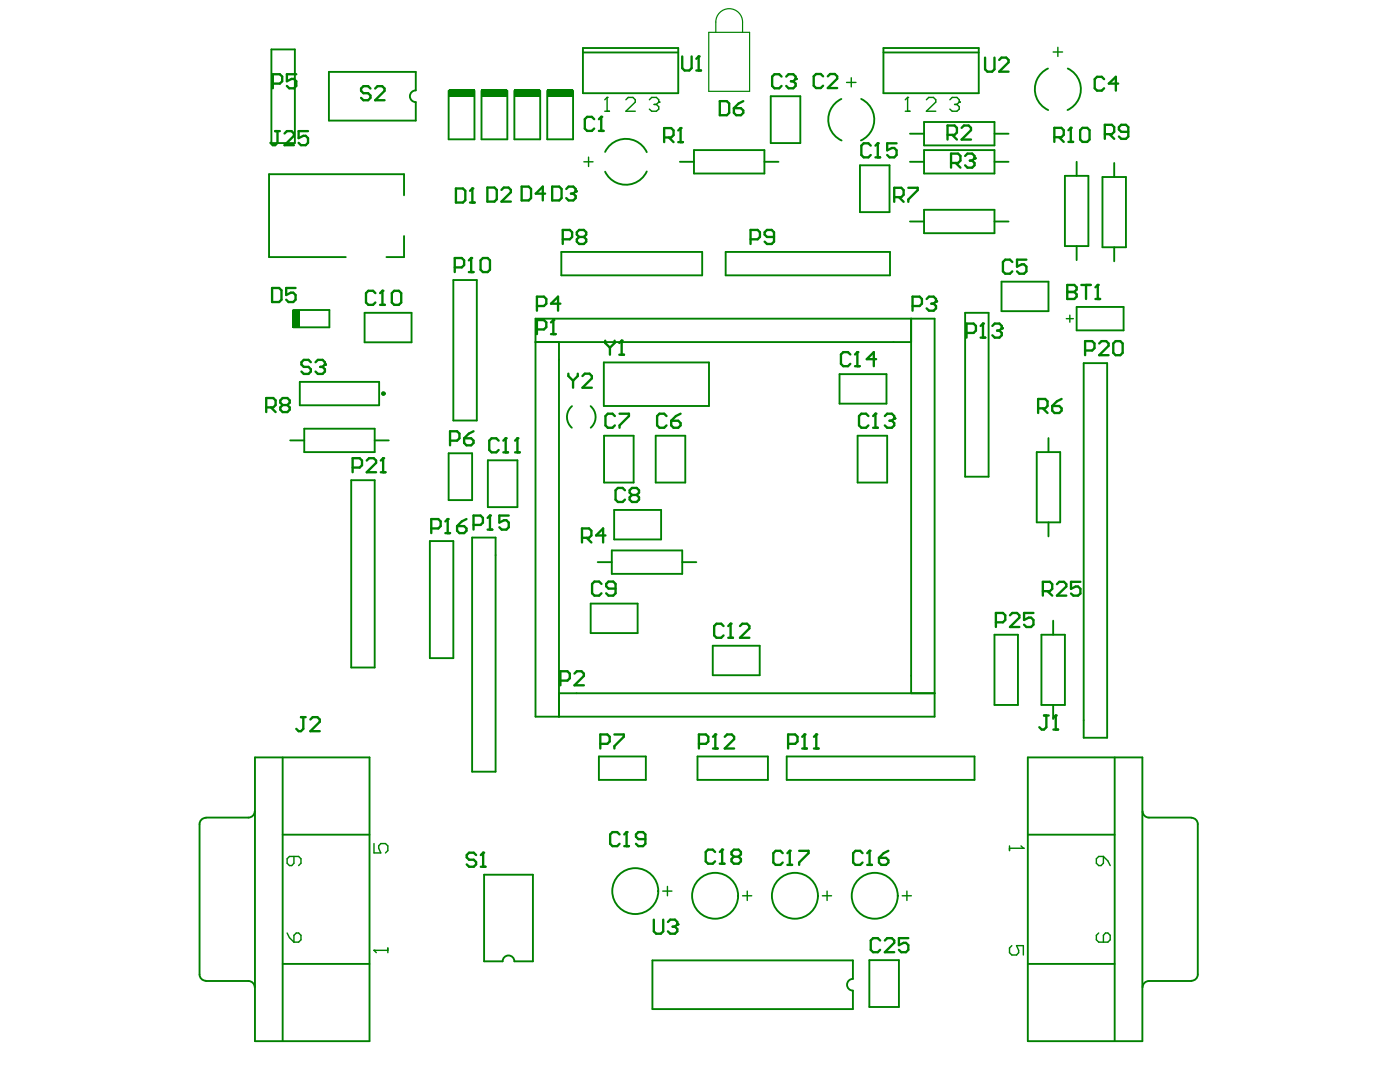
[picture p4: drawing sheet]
<svg xmlns="http://www.w3.org/2000/svg" width="271mm" height="208mm" viewBox="0 0 271 208" stroke-linecap="round" stroke-linejoin="round" font-family="sans-serif">
<path d="M137.2 6.3h7.9v11.4h-7.9zM138.5 4.3v2M143.7 4.3v2" fill="none" stroke="#008000" stroke-width=".23"/>
<g fill="none" stroke="#008000" stroke-width=".36">
<path d="M52.5 9.6h4.6v18.1h-4.6zM80.5 17.5v-3.6h-16.8v9.4h16.8v-3.5M86.8 17.5v9.5h5v-9.5M93.2 17.5v9.5h5v-9.5M99.5 17.5v9.5h5v-9.5M105.9 17.5v9.5h5v-9.5M112.8 9.3h18.5v8.7h-18.5zM112.8 10.1h18.5M149.2 18.6h5.7v9.1h-5.7zM171 9.3h18.4v8.7h-18.4zM171 10.1h18.4M78.2 37.8v-4.1h-26.1v16h14.8"/>
<path d="M131.6 31.3h2.7M134.3 29h13.6v4.6h-13.6zM147.9 31.3h2.8M166.4 32h5.7v9h-5.7zM176.1 31.3h2.7M176.1 25.9h2.7M178.8 23.6h13.7v4.5h-13.7zM178.8 29h13.7v4.6h-13.7zM192.5 31.3h2.7M192.5 25.9h2.7M206.1 34h4.5v13.6h-4.5zM208.4 31.3v2.7"/>
<path d="M213.4 34.2h4.5v13.6h-4.5zM215.6 31.5v2.7M56.7 60h7v3.3h-7M78.2 45.7v4h-3.4M87.7 54.2h4.6v27.1h-4.6zM108.6 48.7h27.3v4.6h-27.3zM140.4 48.7h31.8v4.6h-31.8zM176.1 42.8h2.7M178.8 40.6h13.7v4.5h-13.7zM192.5 42.8h2.7M193.8 54.5h9.1v5.7h-9.1zM208.4 47.6v2.7"/>
<path d="M208.4 59.4h9v4.5h-9zM215.6 47.8v2.7M58 73.9h15.4v4.5h-15.4zM70.6 60.5h9v5.7h-9zM103.6 61.6h77.3v77h-77.3zM103.6 66.2h72.7M108.2 66.2v72.4M116.9 70.1h20.3v8.4h-20.3zM162.5 72.4h9.1v5.7h-9.1zM176.3 61.6v72.5M186.8 60.5h4.5v31.7h-4.5zM209.7 70.2h4.6v72.5h-4.6z"/>
<path d="M56.2 85.2h2.7M58.9 82.9h13.6v4.6h-13.6zM68 92.9h4.5v36.2h-4.5zM72.5 85.2h2.7M86.8 87.7h4.6v9h-4.6zM94.4 89h5.7v9.1h-5.7zM116.9 84.3h5.7v9h-5.7zM118.9 98.6h9v5.7h-9zM126.9 84.3h5.7v9h-5.7zM166 84.3h5.7v9h-5.7zM200.6 87.5h4.6v13.5h-4.6zM202.9 84.7v2.8"/>
<path d="M83.2 104.7h4.5v22.6h-4.5zM91.4 104h4.5v45.3h-4.5zM114.3 116.8h9.1v5.7h-9.1zM115.7 108.7h2.7M118.4 106.5h13.6v4.5h-13.6zM132 108.7h2.8M202.9 101v2.8M108.2 134.1h72.7M137.9 124.9h9.1v5.7h-9.1zM192.5 122.8h4.5v13.6h-4.5zM201.5 122.8h4.6v13.6h-4.6zM203.8 120.1v2.7"/>
<path d="M203.8 136.4v2.7M38.6 159.4v29.1M39.8 158.2h8.3M49.3 146.5h22.2v54.9h-22.2zM54.7 146.5v54.9M115.9 146.3h9.1v4.6h-9.1zM135 146.3h13.6v4.6h-13.6zM152.2 146.3h36.4v4.6h-36.4zM198.9 146.5h22.2v54.9h-22.2zM215.7 146.5v54.9M222.3 158.2h8.3M231.8 159.4v29.1"/>
<path d="M54.7 161.5h16.8M198.9 161.5h16.8M39.8 189.8h8.3M54.7 186.5h16.8M97.3 186h-3.6v-16.8h9.4v16.8h-3.6M165.1 189.4v-3.6h-38.8v9.4h38.8v-3.6M168.2 185.7h5.8v9.1h-5.8zM198.9 186.5h16.8M222.3 189.8h8.3"/>
</g>
<g fill="#008000">
<path d="M93.2 17.4h5v1.4h-5z" fill-rule="evenodd"/>
<path d="M105.9 17.4h5v1.4h-5z" fill-rule="evenodd"/>
<path d="M56.6 60h1.4v3.3h-1.4z" fill-rule="evenodd"/>
<path d="M86.8 17.4h5v1.4h-5z" fill-rule="evenodd"/>
<path d="M99.5 17.4h5v1.4h-5z" fill-rule="evenodd"/>
</g>
<g fill="none" stroke="#008000" stroke-width=".27">
<path d="M117.5 18.8h.1M117.5 18.8v2.7M117.5 18.8l-.5 .5M163.8 15.9h1.8M164.7 15v1.8M175.6 18.8h.1M175.6 18.8v2.7M175.6 18.8l-.4 .5M117 21.5h.9M175.2 21.5h.9M206.4 61.6h1.3M207 61v1.3"/>
<path d="M159.2 173.3h1.7M160.1 172.4v1.8M195.4 163.6v.9M195.4 164.1h2.6M197.6 163.6l.4 .5M198 164.1h.1M195.8 182.9l-.4 .5v.9l.4 .4h.9l.4-.4v-.5l-.4-.9h1.3v1.8"/>
</g>
<path d="M52.8 16.2h1.4l.4-.5v-.9l-.4-.4h-1.4v2.7M57.3 14.4h-1.8v1.3l.9-.4h.5l.4 .4v.9l-.4 .5h-.9l-.5-.5M52.7 55.7h1.3l.5 .5v1.8l-.5 .4h-1.3zM57.2 55.7h-1.8v1.4l.9-.5h.4l.5 .5v.9l-.5 .4h-.9l-.4-.4M92.1 165.4l-.4-.5h-.9l-.5 .5v.5l.5 .4h.9l.4 .5v.4l-.4 .5h-.9l-.5-.5M93 167.7h1M93.5 164.9v2.8" fill="none" stroke="#008000" stroke-width=".45"/>
<circle cx="93.5" cy="164.9" r=".23" fill="#008000"/>
<path d="M94.8 99.7v2.7M91.6 101.5h1.4l.5-.4v-.9l-.5-.5h-1.4v2.7M94.4 102.4h.9M93.5 164.9l-.5 .5" fill="none" stroke="#008000" stroke-width=".45"/>
<circle cx="94.8" cy="99.7" r=".23" fill="#008000"/>
<path d="M94.8 99.7l-.4 .5M96.5 85.2l-.5-.4h-.9l-.4 .4v1.8l.4 .5h.9l.5-.5M97.4 87.5h.9M97.9 84.8v2.7M98.5 99.7h-1.9v1.4l.9-.5h.5l.5 .5v.9l-.5 .4h-.9l-.5-.4" fill="none" stroke="#008000" stroke-width=".45"/>
<circle cx="97.9" cy="84.8" r=".23" fill="#008000"/>
<path d="M97.9 84.8l-.5 .4M99.7 87.5h.9M100.1 84.8v2.7" fill="none" stroke="#008000" stroke-width=".45"/>
<circle cx="100.1" cy="84.8" r=".23" fill="#008000"/>
<path d="M88 51.7h1.4l.4-.4v-.9l-.4-.5h-1.4v2.7M90.7 52.6h.9M91.2 49.9v2.7M100.1 84.8l-.4 .4" fill="none" stroke="#008000" stroke-width=".45"/>
<circle cx="91.2" cy="49.9" r=".23" fill="#008000"/>
<path d="M88.2 36.5h1.4l.4 .4v1.8l-.4 .5h-1.4zM91 39.2h.9M91.4 36.5v2.7M91.2 49.9l-.5 .5M93 50.4l.5-.5h.9l.4 .5v1.8l-.4 .4h-.9l-.5-.4z" fill="none" stroke="#008000" stroke-width=".45"/>
<circle cx="91.4" cy="36.5" r=".23" fill="#008000"/>
<g fill="none" stroke="#008000" stroke-width=".45">
<path d="M91.4 36.5l-.4 .4M94.3 36.3h1.4l.4 .4v1.8l-.4 .5h-1.4zM97 36.7l.5-.4h.9l.5 .4v.5l-1.9 1.8h1.9M106.9 36.1h1.3l.5 .5v1.7l-.5 .5h-1.3zM109.6 36.6l.4-.5h.9l.5 .5v.4M103.9 59.2h1.4l.4-.5v-.9l-.4-.4h-1.4v2.7M108.4 58.7h-1.8l1.4-1.3v2.7M108.9 46.3h1.4l.4-.5v-.9l-.4-.4h-1.4v2.7M112.1 45.8l-.5-.4v-.5l.5-.4h.9l.4 .4v.5l-.4 .4M112.1 45.8l-.5 .5v.4l.5 .5h.9l.4-.5v-.4l-.4-.5M112.1 45.8h.9M110 72.3v.4l.9 .9"/>
<path d="M110.9 73.6v1.4M111.8 72.3v.4l-.9 .9M112.7 72.7l.5-.4h.9l.4 .4v.5l-1.8 1.8h1.8M108.4 131.7h1.4l.5-.5v-.9l-.5-.5h-1.4v2.8M111.2 130.3l.4-.5h.9l.5 .5v.5l-1.8 1.8h1.8"/>
</g>
<circle cx="111.4" cy="37" r=".23" fill="#008000"/>
<g fill="none" stroke="#008000" stroke-width=".45">
<path d="M110.5 37.5h.4M110.9 37.5l.5 .4v.4l-.5 .5h-.9l-.4-.5M111.4 37l-.5 .5M117.1 65.9v.5l.9 .9M118 67.3v1.3M118.9 65.9v.5l-.9 .9M119.9 68.6h.9M120.3 65.9v2.7M119 80.5l-.5-.5h-.9l-.4 .5v1.8l.4 .4h.9l.5-.4M119.9 80h1.8v.5l-1.8 1.8v.4M120.9 94.8l-.4-.4h-.9l-.5 .4v1.8l.5 .5h.9l.4-.5M122.3 95.7l-.4-.4v-.5l.4-.4h.9l.5 .4v.5l-.5 .4"/>
<path d="M122.3 95.7l-.4 .5v.4l.4 .5h.9l.5-.5v-.4l-.5-.5M122.3 95.7h.9"/>
</g>
<path d="M113 31.3h1.8M113.9 30.4v1.8M128.3 172.4h1.7M129.2 171.5v1.8" fill="none" stroke="#008000" stroke-width=".27"/>
<circle cx="120.3" cy="65.9" r=".23" fill="#008000"/>
<path d="M120.3 65.9l-.4 .5M135.3 143.9h1.3l.5-.5v-.9l-.5-.4h-1.3v2.7M138 144.8h.9M138.4 142.1v2.7" fill="none" stroke="#008000" stroke-width=".45"/>
<circle cx="138.4" cy="142.1" r=".23" fill="#008000"/>
<path d="M132 10.9v2.3l.5 .4h.9l.4-.4v-2.3M134.8 13.6h.9M135.2 10.9v2.7M139.3 19.6h1.4l.4 .4v1.8l-.4 .5h-1.4zM143.8 19.6l-.9 .4-.9 .9M142 20.9h1.4l.4 .5v.4l-.4 .5h-.9l-.5-.5zM138.4 142.1l-.4 .4M140.3 142.5l.4-.4h.9l.5 .4v.5l-1.8 1.8h1.8" fill="none" stroke="#008000" stroke-width=".45"/>
<circle cx="135.2" cy="10.9" r=".23" fill="#008000"/>
<path d="M135.2 10.9l-.4 .5M151.5 165l-.5-.4h-.9l-.4 .4v1.8l.4 .5h.9l.5-.5M152.4 167.3h.9M152.8 164.6v2.7" fill="none" stroke="#008000" stroke-width=".45"/>
<circle cx="152.8" cy="164.6" r=".23" fill="#008000"/>
<path d="M152.5 143.9h1.4l.4-.5v-.9l-.4-.4h-1.4v2.7M155.2 144.8h1M155.7 142.1v2.7M152.8 164.6l-.4 .4M154.7 164.6h1.8v.4l-1.8 1.8v.5" fill="none" stroke="#008000" stroke-width=".45"/>
<circle cx="155.7" cy="142.1" r=".23" fill="#008000"/>
<path d="M155.7 142.1l-.5 .4M157.5 144.8h.9M158 142.1v2.7" fill="none" stroke="#008000" stroke-width=".45"/>
<circle cx="158" cy="142.1" r=".23" fill="#008000"/>
<path d="M151.2 14.8l-.4-.4h-.9l-.5 .4v1.8l.5 .5h.9l.4-.5M152.2 14.8l.4-.4h.9l.5 .4v.5M158 142.1l-.5 .4" fill="none" stroke="#008000" stroke-width=".45"/>
<circle cx="154" cy="15.3" r=".23" fill="#008000"/>
<path d="M153.1 15.7h.4M153.5 15.7l.5 .5v.4l-.5 .5h-.9l-.4-.5M154 15.3l-.5 .4M166.9 165l-.4-.4h-.9l-.5 .4v1.8l.5 .5h.9l.4-.5M167.8 167.3h.9M168.3 164.6v2.7" fill="none" stroke="#008000" stroke-width=".45"/>
<circle cx="168.3" cy="164.6" r=".23" fill="#008000"/>
<path d="M168.1 80.5l-.5-.5h-.9l-.5 .5v1.8l.5 .4h.9l.5-.4M169 82.7h.9M169.4 80v2.7M168.3 164.6l-.5 .4M170.1 165.9h1.4l.4 .5v.4l-.4 .5h-.9l-.5-.5zM171.9 164.6l-.9 .4-.9 .9" fill="none" stroke="#008000" stroke-width=".45"/>
<circle cx="169.4" cy="80" r=".23" fill="#008000"/>
<path d="M169.4 80l-.4 .5M171.2 80.5l.5-.5h.9l.5 .5v.4" fill="none" stroke="#008000" stroke-width=".45"/>
<circle cx="173.1" cy="80.9" r=".23" fill="#008000"/>
<path d="M164.6 68.6l-.5-.5h-.9l-.5 .5v1.8l.5 .4h.9l.5-.4M165.5 70.8h.9M165.9 68.1v2.7M172.1 81.4h.5M172.6 81.4l.5 .4v.5l-.5 .4h-.9l-.5-.4M173.1 80.9l-.5 .5" fill="none" stroke="#008000" stroke-width=".45"/>
<circle cx="165.9" cy="68.1" r=".23" fill="#008000"/>
<path d="M168.5 28.2l-.4-.5h-1l-.4 .5v1.8l.4 .4h1l.4-.4M169.4 30.4h.9M169.9 27.7v2.7M165.9 68.1l-.4 .5M169.6 69.5h-1.9l1.4-1.4v2.7" fill="none" stroke="#008000" stroke-width=".45"/>
<circle cx="169.9" cy="27.7" r=".23" fill="#008000"/>
<path d="M169.9 27.7l-.5 .5M173.5 27.7h-1.8v1.4l.9-.5h.5l.4 .5v.9l-.4 .4h-1l-.4-.4M176.6 59.2h1.4l.4-.5v-.9l-.4-.4h-1.4v2.7M179.3 57.8l.5-.4h.9l.4 .4v.5" fill="none" stroke="#008000" stroke-width=".45"/>
<circle cx="181.1" cy="58.3" r=".23" fill="#008000"/>
<path d="M184 31.5h1.4l.5-.4v-.9l-.5-.5h-1.4v2.7M185 31.5l.9 .9M186.8 30.2l.4-.5h.9l.5 .5v.4M180.2 58.7h.5M180.7 58.7l.4 .5v.4l-.4 .5h-.9l-.5-.5M181.1 58.3l-.4 .4" fill="none" stroke="#008000" stroke-width=".45"/>
<circle cx="188.6" cy="30.6" r=".23" fill="#008000"/>
<g fill="none" stroke="#008000" stroke-width=".45">
<path d="M190.6 11.1v2.3l.5 .5h.9l.5-.5v-2.3M193.4 11.6l.4-.5h.9l.5 .5v.5l-1.8 1.8h1.8M183.4 26.1h1.3l.5-.5v-.9l-.5-.4h-1.3v2.7M184.3 26.1l.9 .9M186.1 24.7l.4-.4h1l.4 .4v.5l-1.8 1.8h1.8M187.7 31.1h.4M188.1 31.1l.5 .4v.5l-.5 .4h-.9l-.4-.4M188.6 30.6l-.5 .5M195.9 50.7l-.4-.5h-1l-.4 .5v1.8l.4 .4h1l.4-.4M198.6 50.2h-1.8v1.4l.9-.5h.5l.4 .5v.9l-.4 .4h-.9l-.5-.4M206.5 55.1v2.7h1.4l.5-.4v-.5l-.5-.4h-1.4M210 67.8h1.4l.4-.5v-.9l-.4-.4h-1.4v2.7"/>
<path d="M212.7 66.4l.5-.4h.9l.4 .4v.5l-1.8 1.8h1.8M215.4 66.4l.5-.4h.9l.5 .4v1.9l-.5 .4h-.9l-.5-.4z"/>
</g>
<path d="M212.2 166.1l.4-.4h.9v1.3l-.4 .4h-.5l-.4-.4zM213.5 165.7l.9 .8 .5 .9M212.6 180.5l-.4 .4v.9l.4 .4h1.8l.5-.4v-.9l-.5-.4h-.5l-.4 .4v1.3" fill="none" stroke="#008000" stroke-width=".27"/>
<circle cx="206.5" cy="56.5" r=".23" fill="#008000"/>
<path d="M206.5 55.1h1.4l.5 .5v.4l-.5 .5h-1.4M209.3 55.1h1.8M210.2 55.1v2.7M212 57.8h.9M212.4 55.1v2.7" fill="none" stroke="#008000" stroke-width=".45"/>
<circle cx="212.4" cy="55.1" r=".23" fill="#008000"/>
<path d="M213.7 15.3l-.5-.4h-.9l-.4 .4v1.8l.4 .4h.9l.5-.4M216.4 16.2h-1.8l1.3-1.3v2.6M212.4 55.1l-.4 .5M51.5 78.8h1.4l.4-.4v-1l-.4-.4h-1.4v2.7M52.4 78.8l.9 .9M54.7 78.4l-.5-.5v-.5l.5-.4h.9l.5 .4v.5l-.5 .5M54.7 78.4l-.5 .4v.5l.5 .4h.9l.5-.4v-.5l-.5-.4M54.7 78.4h.9M103.9 63.7h1.4l.4-.4v-.9l-.4-.5h-1.4v2.7M106.6 64.6h.9M107.1 61.9v2.7" fill="none" stroke="#008000" stroke-width=".45"/>
<circle cx="107.1" cy="61.9" r=".23" fill="#008000"/>
<path d="M107.1 61.9l-.5 .5M119.9 161.4l-.5-.4h-.9l-.4 .4v1.8l.4 .5h.9l.5-.5M120.8 163.7h.9M121.3 161v2.7" fill="none" stroke="#008000" stroke-width=".45"/>
<circle cx="121.3" cy="161" r=".23" fill="#008000"/>
<path d="M121.3 161l-.5 .4M124.9 162.3h-1.4l-.4-.4v-.5l.4-.4h.9l.5 .4v1.8l-.5 .5h-.9l-.4-.5M138.4 164.8l-.5-.4h-.9l-.4 .4v1.8l.4 .5h.9l.5-.5M139.3 167.1h.9M139.8 164.4v2.7" fill="none" stroke="#008000" stroke-width=".45"/>
<path d="M121.1 19.3l.5-.5h.9l.4 .5v.5l-1.8 1.7h1.8M125.7 19.3l.4-.5h.9l.5 .5v.5M127.5 19.8h.1M127.5 19.8l-.5 .4M126.6 20.2h.4M127 20.2l.5 .5v.4l-.5 .4h-.9l-.4-.4" fill="none" stroke="#008000" stroke-width=".27"/>
<circle cx="139.8" cy="164.4" r=".23" fill="#008000"/>
<path d="M140 121.1l-.4-.4h-.9l-.5 .4v1.8l.5 .5h.9l.4-.5M140.9 123.4h.9M141.4 120.7v2.7M139.8 164.4l-.5 .4M142 165.7l-.4-.4v-.5l.4-.4h.9l.5 .4v.5l-.5 .4M142 165.7l-.4 .5v.4l.4 .5h.9l.5-.5v-.4l-.5-.5M142 165.7h.9" fill="none" stroke="#008000" stroke-width=".45"/>
<circle cx="141.4" cy="120.7" r=".23" fill="#008000"/>
<path d="M60.2 70.1l-.5-.5h-.9l-.5 .5v.4l.5 .5h.9l.5 .4v.5l-.5 .4h-.9l-.5-.4M61.1 70.1l.4-.5h.9l.5 .5v.4M195.5 119l.4-.4h.9l.5 .4v.5l-1.8 1.8h1.8M200 118.6h-1.8v1.3l.9-.4h.4l.5 .4v.9l-.5 .5h-.9l-.4-.5M58.2 138.7h1M58.7 138.7v2.3l-.5 .4h-.4l-.5-.4M60.1 139.2l.4-.5h.9l.5 .5v.4l-1.8 1.8h1.8M141.4 120.7l-.5 .4M143.2 121.1l.5-.4h.9l.4 .4v.5l-1.8 1.8h1.8M192.7 120.4h1.4l.4-.5v-.9l-.4-.4h-1.4v2.7" fill="none" stroke="#008000" stroke-width=".45"/>
<path d="M179.3 19.3l.4-.5h.9l.5 .5v.5l-1.8 1.7h1.8M183.8 19.3l.5-.5h.9l.4 .5v.5M185.6 19.8h.1M185.6 19.8l-.4 .4M184.7 20.2h.5M185.2 20.2l.4 .5v.4l-.4 .4h-.9l-.5-.4M56.9 165.7v1.3l-.4 .4h-.5l-.4-.4v-.9l.4-.4h1.8l.4 .4v.9l-.4 .4M72.4 163.2v1.8h1.3l-.4-.9v-.5l.4-.4h.9l.5 .4v.9l-.5 .5M55.6 180.5l.4 .9 .9 .8M56.9 180.9l.4-.4h.5l.4 .4v.9l-.4 .4h-.9z" fill="none" stroke="#008000" stroke-width=".27"/>
<circle cx="62.9" cy="70.5" r=".23" fill="#008000"/>
<g fill="none" stroke="#008000" stroke-width=".45">
<path d="M53.2 25.4h1M53.7 25.4v2.2l-.5 .5h-.4l-.5-.5M55.1 25.8l.4-.4h.9l.5 .4v.5l-1.8 1.8h1.8M59.6 25.4h-1.8v1.3l.9-.4h.5l.4 .4v.9l-.4 .5h-1l-.4-.5M62 71h.4M62.4 71l.5 .4v.5l-.5 .4h-.9l-.4-.4M62.9 70.5l-.5 .5M83.5 102.2h1.3l.5-.4v-.9l-.5-.5h-1.3v2.7M86.2 103.1h.9M86.6 100.4v2.7M112.6 104h1.4l.4-.4v-.9l-.4-.5h-1.4v2.7M113.5 104l.9 .9"/>
<path d="M116.4 113l-.5-.5h-.9l-.4 .5v1.8l.4 .4h.9l.5-.4M117.2 103.6h-1.8l1.3-1.4v2.7M119.1 113.9h-1.3l-.5-.5v-.4l.5-.5h.9l.4 .5v1.8l-.4 .4h-.9l-.5-.4M116.2 143.9h1.3l.5-.5v-.9l-.5-.4h-1.3v2.7M118.9 142.1h1.8v.4l-1.8 1.8v.5"/>
</g>
<path d="M72.4 183.8h.1M72.4 183.8h2.7M72.4 183.8l.4 .5M75.1 183.4v.9" fill="none" stroke="#008000" stroke-width=".27"/>
<circle cx="86.6" cy="100.4" r=".23" fill="#008000"/>
<path d="M72.6 56.7l-.4-.4h-.9l-.5 .4v1.8l.5 .5h.9l.4-.5M73.6 59h.9M74 56.3v2.7M87.1 85.2h1.4l.4-.4v-.9l-.4-.5h-1.4v2.7M89.8 84.8h1.4l.4 .4v.5l-.4 .4h-.9l-.5-.4zM91.6 83.4l-.9 .5-.9 .9M86.6 100.4l-.4 .5M88.5 101.8h1.3l.5 .4v.5l-.5 .4h-.9l-.4-.4zM90.3 100.4l-.9 .5-.9 .9" fill="none" stroke="#008000" stroke-width=".45"/>
<circle cx="74" cy="56.3" r=".23" fill="#008000"/>
<path d="M101 36.1h1.3l.5 .5v1.7l-.5 .5h-1.3zM105.5 37.5h-1.8l1.3-1.4v2.7M115 23.1l-.5-.5h-.9l-.4 .5v1.8l.4 .4h.9l.5-.4M115.9 25.3h.9M116.4 22.6v2.7M74 56.3l-.4 .4M75.8 56.7l.5-.4h.9l.4 .4v1.8l-.4 .5h-.9l-.5-.5z" fill="none" stroke="#008000" stroke-width=".45"/>
<circle cx="116.4" cy="22.6" r=".23" fill="#008000"/>
<g fill="none" stroke="#008000" stroke-width=".45">
<path d="M116.4 22.6l-.5 .5M128.5 26.6h1.4l.4-.5v-.9l-.4-.4h-1.4v2.7M129.4 26.6l.9 .9M131.3 27.5h.9M131.7 24.8v2.7M173.1 38.1h1.3l.5-.4v-.9l-.5-.5h-1.3v2.7M174 38.1l.9 .9M175.8 36.3h1.8v.5l-1.8 1.8v.4M145.2 46.3h1.4l.5-.5v-.9l-.5-.4h-1.4v2.7M149.8 45.8h-1.4l-.4-.4v-.5l.4-.4h.9l.5 .4v1.8l-.5 .5h-.9l-.4-.5M129 80.5l-.5-.5h-.9l-.4 .5v1.8l.4 .4h.9l.5-.4M129.9 81.4h1.4l.4 .4v.5l-.4 .4h-1l-.4-.4z"/>
<path d="M131.7 80l-.9 .5-.9 .9M170.3 181.9l-.4-.4h-.9l-.5 .4v1.8l.5 .5h.9l.4-.5M171.2 181.9l.5-.4h.9l.5 .4v.5l-1.9 1.8h1.9M175.8 181.5h-1.8v1.3l.9-.4h.4l.5 .4v.9l-.5 .5h-.9l-.4-.5"/>
</g>
<path d="M143.7 173.3h1.8M144.6 172.4v1.8M174.6 173.3h1.8M175.5 172.4v1.8" fill="none" stroke="#008000" stroke-width=".27"/>
<circle cx="131.7" cy="24.8" r=".23" fill="#008000"/>
<path d="M159.3 14.8l-.5-.5h-.9l-.4 .5v1.8l.4 .4h.9l.5-.4M160.2 14.8l.5-.5h.9l.4 .5v.4l-1.8 1.8h1.8M131.7 24.8l-.4 .4M202 138.4h.9M202.5 138.4v2.3l-.5 .4h-.4l-.5-.4M204.3 138.4v2.7M203.9 141.1h.9" fill="none" stroke="#008000" stroke-width=".45"/>
<circle cx="204.3" cy="138.4" r=".23" fill="#008000"/>
<path d="M204 26.5h1.4l.5-.4v-.9l-.5-.5h-1.4v2.7M204.9 26.5l1 .9M206.8 27.4h.9M207.2 24.7v2.7M213.8 26h1.4l.4-.5v-.9l-.4-.5h-1.4v2.8M214.7 26l.9 .9M218.4 25.5h-1.4l-.5-.5v-.4l.5-.5h.9l.5 .5v1.8l-.5 .5h-.9l-.5-.5M201.8 114.4h1.4l.4-.5v-.9l-.4-.5h-1.4v2.7M202.7 114.4l.9 .8M204.5 113l.5-.5h.9l.5 .5v.5l-1.9 1.7h1.9M209.1 112.5h-1.8v1.4l.9-.4h.4l.5 .4v.9l-.5 .4h-.9l-.4-.4M204.3 138.4l-.4 .5" fill="none" stroke="#008000" stroke-width=".45"/>
<circle cx="207.2" cy="24.7" r=".23" fill="#008000"/>
<path d="M207.2 24.7l-.4 .5M209 25.2l.5-.5h.9l.5 .5v1.8l-.5 .4h-.9l-.5-.4zM68.2 90.4h1.4l.5-.4v-.9l-.5-.5h-1.4v2.8M71 89.1l.4-.5h.9l.5 .5v.4l-1.8 1.9h1.8M73.7 91.4h.9M74.1 88.6v2.8" fill="none" stroke="#008000" stroke-width=".45"/>
<path d="M203.8 10.1h1.8M204.7 9.2v1.7" fill="none" stroke="#008000" stroke-width=".27"/>
<circle cx="74.1" cy="88.6" r=".23" fill="#008000"/>
<path d="M71.7 17.1l-.5-.4h-.9l-.4 .4v.5l.4 .4h.9l.5 .5v.4l-.5 .5h-.9l-.4-.5M72.6 17.1l.5-.4h.9l.4 .4v.5l-1.8 1.8h1.8M74.1 88.6l-.4 .5M126.5 177.9v2.3l.5 .4h.9l.4-.4v-2.3M129.3 178.3l.4-.4h.9l.5 .4v.5" fill="none" stroke="#008000" stroke-width=".45"/>
<circle cx="131.1" cy="178.8" r=".23" fill="#008000"/>
<path d="M187 64.4h1.4l.5-.4v-1l-.5-.4h-1.4v2.7M189.8 65.3h.9M190.2 62.6v2.7M200.9 79h1.4l.4-.5v-.9l-.4-.4h-1.4v2.7M201.8 79l.9 .9M203.6 78.5h1.4l.4 .5v.4l-.4 .5h-.9l-.5-.5zM205.4 77.2l-.9 .4-.9 .9M130.2 179.3h.4M130.6 179.3l.5 .4v.5l-.5 .4h-.9l-.4-.4M131.1 178.8l-.5 .5" fill="none" stroke="#008000" stroke-width=".45"/>
<circle cx="190.2" cy="62.6" r=".23" fill="#008000"/>
<path d="M190.2 62.6l-.4 .4M192 63l.5-.4h.9l.5 .4v.5" fill="none" stroke="#008000" stroke-width=".45"/>
<circle cx="193.9" cy="63.5" r=".23" fill="#008000"/>
<g fill="none" stroke="#008000" stroke-width=".45">
<path d="M193 64h.4M193.4 64l.5 .4v.5l-.5 .4h-.9l-.5-.4M193.9 63.5l-.5 .5"/>
<circle cx="74.2" cy="76.1" r=".23"/>
</g>
<g fill="none" stroke="#008000" stroke-width=".36">
<path d="M80.5 17.5a1.13 1.13 0 0 0-1.2 1.1 1.13 1.13 0 0 0 1.2 1.2M162.8 19.1a4.4 4.4 0 0 0-2.5 4.1 4.4 4.4 0 0 0 2.6 4M166.7 19.1a4.4 4.4 0 0 1 2.5 4.1 4.4 4.4 0 0 1-2.6 4M202.8 13.3a4.4 4.4 0 0 0-2.5 4 4.4 4.4 0 0 0 2.6 4M206.6 13.3a4.4 4.4 0 0 1 2.6 4 4.4 4.4 0 0 1-2.6 4M117.1 29.4a4.5 4.5 0 0 1 4-2.5 4.5 4.5 0 0 1 4.1 2.5M125.2 33.2a4.5 4.5 0 0 1-4.1 2.5 4.5 4.5 0 0 1-4-2.5M110.7 78.6a2.76 2.76 0 0 0 0 4.1M114.3 78.6a2.76 2.76 0 0 1 0 4.1M39.8 158.2a1.22 1.22 0 0 0-1.2 1.2M49.3 156.9a1.22 1.22 0 0 1-1.2 1.3M221.1 156.9a1.22 1.22 0 0 0 1.2 1.3"/>
<path d="M230.6 158.2a1.22 1.22 0 0 1 1.2 1.2M38.6 188.5a1.22 1.22 0 0 0 1.2 1.2M48.1 189.8a1.22 1.22 0 0 1 1.2 1.2M97.3 186a1.14 1.14 0 0 1 1.1-1.2 1.14 1.14 0 0 1 1.1 1.2M165.1 189.4a1.13 1.13 0 0 0-1.2 1.1 1.13 1.13 0 0 0 1.2 1.1M222.3 189.8a1.22 1.22 0 0 0-1.2 1.2M231.8 188.5a1.22 1.22 0 0 1-1.2 1.2"/>
<circle cx="122.9" cy="172.4" r="4.4"/>
<circle cx="138.4" cy="173.3" r="4.4"/>
<circle cx="153.8" cy="173.3" r="4.4"/>
<circle cx="169.3" cy="173.3" r="4.4"/>
</g>
<path d="M138.5 4.3a2.59 2.59 0 0 1 2.6-2.6 2.59 2.59 0 0 1 2.6 2.6" fill="none" stroke="#008000" stroke-width=".23"/>
</svg>
